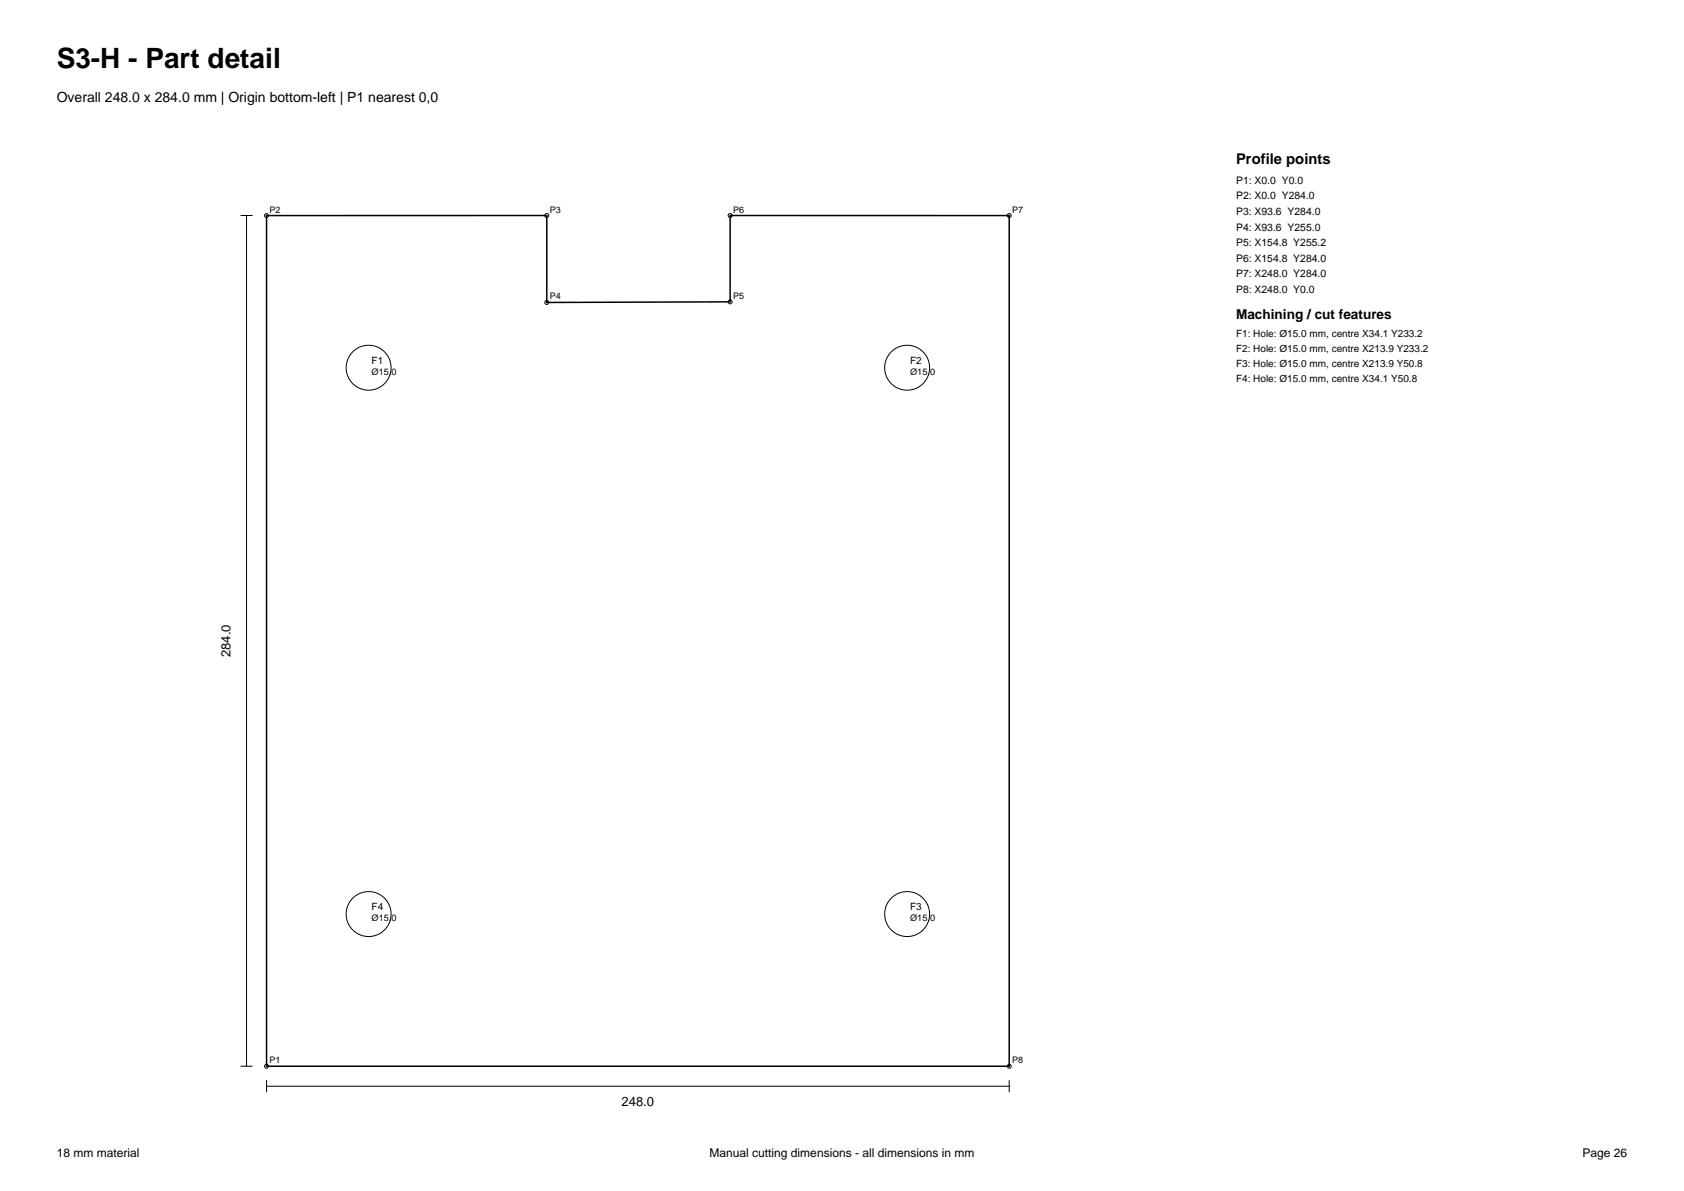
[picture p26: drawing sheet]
<svg xmlns="http://www.w3.org/2000/svg" width="297mm" height="210mm" viewBox="0 0 297 210" stroke-linecap="round" stroke-linejoin="round" font-family="sans-serif">
<defs><g id="words">
<text font-size="4.9" x="10" y="12">S3-H - Part detail</text>
<text font-size="2.6" x="218" y="29">Profile points</text>
<text font-size="2.5" x="10" y="18">Overall 248.0 x 284.0 mm | Origin bottom-left | P1 nearest 0,0</text>
<text font-size="2.4" x="218" y="56.2">Machining / cut features</text>
<g font-size="2.3">
<text x="40.7" y="115.9" transform="rotate(-90 40.7 115.9)">284.0</text>
<text x="109.6" y="195.1">248.0</text>
</g>
<g font-size="2.1">
<text x="10" y="204">18 mm material</text>
<text x="125.2" y="204">Manual cutting dimensions - all dimensions in mm</text>
<text x="279.1" y="204">Page 26</text>
</g>
<g font-size="1.8">
<text x="218" y="32.4">P1: X0.0 Y0.0</text>
<text x="218" y="35.1">P2: X0.0 Y284.0</text>
<text x="218" y="37.9">P3: X93.6 Y284.0</text>
<text x="218" y="40.7">P4: X93.6 Y255.0</text>
<text x="218" y="43.4">P5: X154.8 Y255.2</text>
<text x="218" y="46.1">P6: X154.8 Y284.0</text>
<text x="218" y="48.9">P7: X248.0 Y284.0</text>
<text x="218" y="51.7">P8: X248.0 Y0.0</text>
<text x="218" y="59.4">F1: Hole: Ø15.0 mm, centre X34.1 Y233.2</text>
<text x="65.5" y="64.2">F1</text>
<text x="160.5" y="64.2">F2</text>
<text x="218" y="62.1">F2: Hole: Ø15.0 mm, centre X213.9 Y233.2</text>
<text x="218" y="64.7">F3: Hole: Ø15.0 mm, centre X213.9 Y50.8</text>
<text x="218" y="67.3">F4: Hole: Ø15.0 mm, centre X34.1 Y50.8</text>
<text x="65.5" y="160.5">F4</text>
<text x="160.5" y="160.5">F3</text>
</g>
<g font-size="1.6">
<text x="47.5" y="37.5">P2</text>
<text x="97" y="37.5">P3</text>
<text x="129.3" y="37.5">P6</text>
<text x="178.5" y="37.5">P7</text>
<text x="97" y="52.8">P4</text>
<text x="129.3" y="52.7">P5</text>
<text x="65.5" y="66.1">Ø15.0</text>
<text x="160.5" y="66.1">Ø15.0</text>
<text x="65.5" y="162.5">Ø15.0</text>
<text x="160.5" y="162.5">Ø15.0</text>
<text x="47.5" y="187.5">P1</text>
<text x="178.5" y="187.5">P8</text>
</g>
</g></defs>
<path d="M47 38h49.4v15.3l32.4-.1v-15.2h49.2v150h-131z" fill="none" stroke="#000" stroke-width=".26"/>
<g fill="none" stroke="#000" stroke-width=".18">
<path d="M42.4 38h2.1M43.5 38v150M42.4 188h2.1M47 191.5h131M47 190.5v2.1M178 190.5v2.1"/>
<circle cx="47" cy="38" r=".35"/>
<circle cx="96.4" cy="38" r=".35"/>
<circle cx="128.8" cy="38" r=".35"/>
<circle cx="178" cy="38" r=".35"/>
<circle cx="96.4" cy="53.3" r=".35"/>
<circle cx="128.8" cy="53.2" r=".35"/>
<circle cx="65" cy="64.8" r="4"/>
<circle cx="160" cy="64.8" r="4"/>
<circle cx="65" cy="161.2" r="4"/>
<circle cx="160" cy="161.2" r="4"/>
<circle cx="47" cy="188" r=".35"/>
<circle cx="178" cy="188" r=".35"/>
</g>
<use href="#words"/>
</svg>
